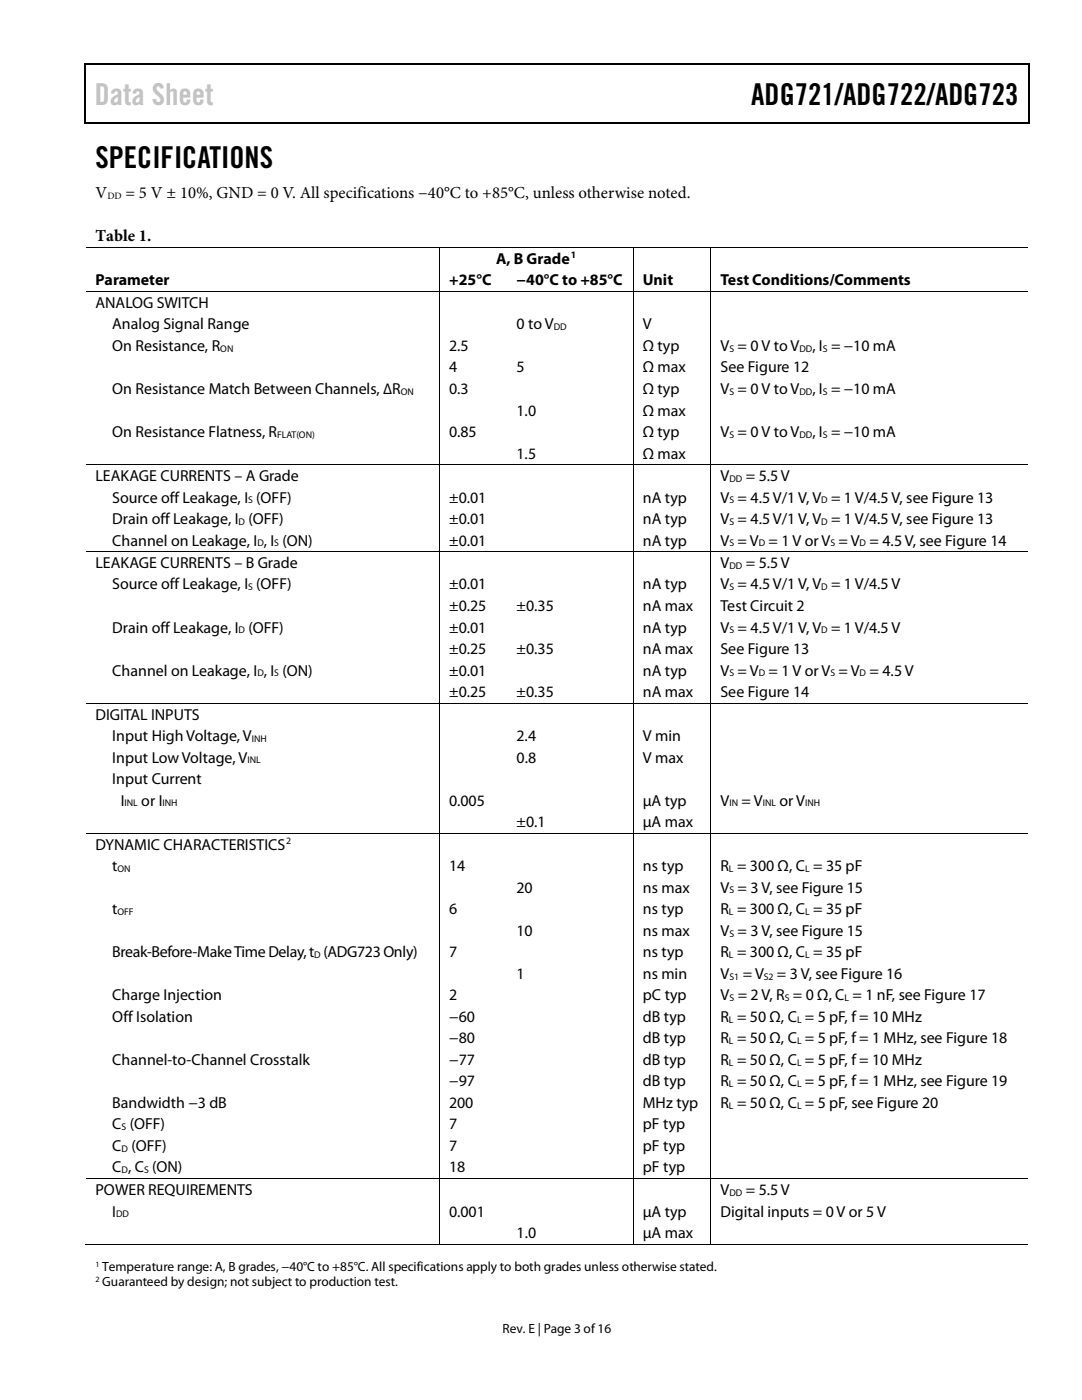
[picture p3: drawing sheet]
<svg xmlns="http://www.w3.org/2000/svg" width="216mm" height="279mm" viewBox="0 0 216 279" stroke-linecap="round" stroke-linejoin="round" font-family="sans-serif">
<defs><g id="words">
<text font-size="6" fill="#c1c1c1" x="18.9" y="20.9">Data Sheet</text>
<g font-size="6">
<text x="149.9" y="20.9">ADG721/ADG722/ADG723</text>
<text x="19" y="33.6">SPECIFICATIONS</text>
</g>
<g font-size="3.3">
<text x="19" y="39.5">V</text>
<text x="25.1" y="39.5">= 5 V ± 10%, GND = 0 V. All specifications −40°C to +85°C, unless otherwise noted.</text>
<text x="19.1" y="48">Table 1.</text>
</g>
<g font-size="3.2">
<text x="99" y="52.6">A, B Grade</text>
<text x="19" y="56.9">Parameter</text>
<text x="89.6" y="56.9">+25°C</text>
<text x="103.1" y="56.9">−40°C to +85°C</text>
<text x="128.3" y="56.9">Unit</text>
<text x="143.8" y="56.9">Test Conditions/Comments</text>
<text x="19" y="61.4">ANALOG SWITCH</text>
<text x="22.4" y="65.7">Analog Signal Range</text>
<text x="103.1" y="65.7">0 to V</text>
<text x="128.3" y="65.7">V</text>
<text x="22.4" y="70">On Resistance, R</text>
<text x="89.6" y="70">2.5</text>
<text x="128.3" y="70">Ω typ</text>
<text x="143.8" y="70">V = 0 V to V</text>
<text x="162.1" y="70">, I = −10 mA</text>
<text x="89.6" y="74.3">4</text>
<text x="103.1" y="74.3">5</text>
<text x="128.3" y="74.3">Ω max</text>
<text x="143.8" y="74.3">See Figure 12</text>
<text x="22.4" y="78.6">On Resistance Match Between Channels, ∆R</text>
<text x="89.6" y="78.6">0.3</text>
<text x="103.1" y="82.9">1.0</text>
<text x="128.3" y="82.9">Ω max</text>
<text x="128.3" y="78.6">Ω typ</text>
<text x="143.8" y="78.6">V = 0 V to V</text>
<text x="162.1" y="78.6">, I = −10 mA</text>
<text x="22.4" y="87.2">On Resistance Flatness, R</text>
<text x="89.6" y="87.2">0.85</text>
<text x="128.3" y="87.2">Ω typ</text>
<text x="143.8" y="87.2">V = 0 V to V</text>
<text x="162.1" y="87.2">, I = −10 mA</text>
<text x="19" y="96">LEAKAGE CURRENTS – A Grade</text>
<text x="103.1" y="91.5">1.5</text>
<text x="128.3" y="91.5">Ω max</text>
<text x="143.8" y="96">V</text>
<text x="148.8" y="96">= 5.5 V</text>
<text x="22.4" y="100.3">Source off Leakage, I (OFF)</text>
<text x="89.6" y="100.3">±0.01</text>
<text x="128.3" y="100.3">nA typ</text>
<text x="143.8" y="100.3">V = 4.5 V/1 V, V = 1 V/4.5 V, see Figure 13</text>
<text x="22.4" y="104.6">Drain off Leakage, I (OFF)</text>
<text x="89.6" y="104.6">±0.01</text>
<text x="128.3" y="104.6">nA typ</text>
<text x="143.8" y="104.6">V = 4.5 V/1 V, V = 1 V/4.5 V, see Figure 13</text>
<text x="19" y="113.3">LEAKAGE CURRENTS – B Grade</text>
<text x="22.4" y="108.9">Channel on Leakage, I , I (ON)</text>
<text x="89.6" y="108.9">±0.01</text>
<text x="128.3" y="108.9">nA typ</text>
<text x="143.8" y="108.9">V = V = 1 V or V = V = 4.5 V, see Figure 14</text>
<text x="143.8" y="113.3">V</text>
<text x="148.8" y="113.3">= 5.5 V</text>
<text x="22.4" y="117.6">Source off Leakage, I (OFF)</text>
<text x="89.6" y="117.6">±0.01</text>
<text x="128.3" y="117.6">nA typ</text>
<text x="143.8" y="117.6">V = 4.5 V/1 V, V = 1 V/4.5 V</text>
<text x="89.6" y="121.9">±0.25</text>
<text x="103.1" y="121.9">±0.35</text>
<text x="128.3" y="121.9">nA max</text>
<text x="143.8" y="121.9">Test Circuit 2</text>
<text x="22.4" y="126.2">Drain off Leakage, I (OFF)</text>
<text x="89.6" y="130.5">±0.25</text>
<text x="89.6" y="126.2">±0.01</text>
<text x="103.1" y="130.5">±0.35</text>
<text x="128.3" y="130.5">nA max</text>
<text x="128.3" y="126.2">nA typ</text>
<text x="143.8" y="130.5">See Figure 13</text>
<text x="143.8" y="126.2">V = 4.5 V/1 V, V = 1 V/4.5 V</text>
<text x="22.4" y="134.8">Channel on Leakage, I , I (ON)</text>
<text x="89.6" y="134.8">±0.01</text>
<text x="128.3" y="134.8">nA typ</text>
<text x="143.8" y="134.8">V = V = 1 V or V = V = 4.5 V</text>
<text x="19" y="143.6">DIGITAL INPUTS</text>
<text x="89.6" y="139.1">±0.25</text>
<text x="103.1" y="139.1">±0.35</text>
<text x="128.3" y="139.1">nA max</text>
<text x="143.8" y="139.1">See Figure 14</text>
<text x="22.4" y="147.9">Input High Voltage, V</text>
<text x="103.1" y="147.9">2.4</text>
<text x="128.3" y="147.9">V min</text>
<text x="22.4" y="152.2">Input Low Voltage, V</text>
<text x="103.1" y="152.2">0.8</text>
<text x="128.3" y="152.2">V max</text>
<text x="22.4" y="156.5">Input Current</text>
<text x="24.1" y="160.8">I</text>
<text x="28.2" y="160.8">or I</text>
<text x="89.6" y="160.8">0.005</text>
<text x="128.3" y="160.8">μA typ</text>
<text x="143.8" y="160.8">V</text>
<text x="148" y="160.8">= V</text>
<text x="155.5" y="160.8">or V</text>
<text x="103.1" y="165.1">±0.1</text>
<text x="128.3" y="165.1">μA max</text>
<text x="19" y="169.5">DYNAMIC CHARACTERISTICS</text>
<text x="22.4" y="173.9">t</text>
<text x="89.6" y="173.9">14</text>
<text x="128.3" y="173.9">ns typ</text>
<text x="143.8" y="173.9">R = 300 Ω, C = 35 pF</text>
<text x="103.1" y="178.1">20</text>
<text x="128.3" y="178.1">ns max</text>
<text x="143.8" y="178.1">V = 3 V, see Figure 15</text>
<text x="22.4" y="182.5">t</text>
<text x="89.6" y="182.5">6</text>
<text x="128.3" y="182.5">ns typ</text>
<text x="143.8" y="182.5">R = 300 Ω, C = 35 pF</text>
<text x="22.4" y="191.1">Break-Before-Make Time Delay, t (ADG723 Only)</text>
<text x="89.6" y="191.1">7</text>
<text x="103.1" y="186.7">10</text>
<text x="128.3" y="191.1">ns typ</text>
<text x="128.3" y="186.7">ns max</text>
<text x="143.8" y="191.1">R = 300 Ω, C = 35 pF</text>
<text x="143.8" y="186.7">V = 3 V, see Figure 15</text>
<text x="103.1" y="195.3">1</text>
<text x="128.3" y="195.3">ns min</text>
<text x="143.8" y="195.3">V</text>
<text x="148.2" y="195.3">= V</text>
<text x="155" y="195.3">= 3 V, see Figure 16</text>
<text x="22.4" y="199.6">Charge Injection</text>
<text x="22.4" y="203.9">Off Isolation</text>
<text x="89.6" y="203.9">−60</text>
<text x="89.6" y="199.6">2</text>
<text x="128.3" y="203.9">dB typ</text>
<text x="128.3" y="199.6">pC typ</text>
<text x="143.8" y="203.9">R = 50 Ω, C = 5 pF, f = 10 MHz</text>
<text x="143.8" y="199.6">V = 2 V, R = 0 Ω, C = 1 nF, see Figure 17</text>
<text x="89.6" y="208.2">−80</text>
<text x="128.3" y="208.2">dB typ</text>
<text x="143.8" y="208.2">R = 50 Ω, C = 5 pF, f = 1 MHz, see Figure 18</text>
<text x="22.4" y="212.5">Channel-to-Channel Crosstalk</text>
<text x="89.6" y="212.5">−77</text>
<text x="128.3" y="212.5">dB typ</text>
<text x="143.8" y="212.5">R = 50 Ω, C = 5 pF, f = 10 MHz</text>
<text x="22.4" y="221.1">Bandwidth −3 dB</text>
<text x="89.6" y="216.8">−97</text>
<text x="89.6" y="221.1">200</text>
<text x="128.3" y="216.8">dB typ</text>
<text x="128.3" y="221.1">MHz typ</text>
<text x="143.8" y="216.8">R = 50 Ω, C = 5 pF, f = 1 MHz, see Figure 19</text>
<text x="143.8" y="221.1">R = 50 Ω, C = 5 pF, see Figure 20</text>
<text x="22.4" y="225.4">C (OFF)</text>
<text x="89.6" y="225.4">7</text>
<text x="128.3" y="225.4">pF typ</text>
<text x="22.4" y="229.7">C (OFF)</text>
<text x="22.4" y="234">C , C (ON)</text>
<text x="89.6" y="229.7">7</text>
<text x="89.6" y="234">18</text>
<text x="128.3" y="229.7">pF typ</text>
<text x="128.3" y="234">pF typ</text>
<text x="19" y="238.5">POWER REQUIREMENTS</text>
<text x="143.8" y="238.5">V</text>
<text x="148.8" y="238.5">= 5.5 V</text>
<text x="22.4" y="242.8">I</text>
<text x="89.6" y="242.8">0.001</text>
<text x="128.3" y="242.8">μA typ</text>
<text x="143.8" y="242.8">Digital inputs = 0 V or 5 V</text>
<text x="103.1" y="247.1">1.0</text>
<text x="128.3" y="247.1">μA max</text>
</g>
<g font-size="2.7">
<text x="20.4" y="253.7">Temperature range: A, B grades, −40°C to +85°C. All specifications apply to both grades unless otherwise stated.</text>
<text x="20.4" y="256.7">Guaranteed by design; not subject to production test.</text>
<text x="100.3" y="266">Rev. E | Page 3 of16</text>
</g>
<g font-size="1.9">
<text x="21.4" y="39.7">DD</text>
<text x="113.9" y="51.6">1</text>
<text x="110.5" y="65.9">DD</text>
<text x="43.9" y="70.2">ON</text>
<text x="145.5" y="70.2">S</text>
<text x="159.5" y="70.2">DD</text>
<text x="164.2" y="70.2">S</text>
<text x="80" y="78.8">ON</text>
<text x="145.5" y="78.8">S</text>
<text x="159.5" y="78.8">DD</text>
<text x="164.2" y="78.8">S</text>
<text x="55.3" y="87.4">FLAT(ON)</text>
<text x="145.5" y="87.4">S</text>
<text x="159.5" y="87.4">DD</text>
<text x="164.2" y="87.4">S</text>
<text x="49.5" y="100.5">S</text>
<text x="145.5" y="96.1">DD</text>
<text x="145.5" y="100.5">S</text>
<text x="163.9" y="100.5">D</text>
<text x="47.6" y="104.7">D</text>
<text x="145.5" y="104.7">S</text>
<text x="163.9" y="104.7">D</text>
<text x="51.4" y="109.1">D</text>
<text x="54.7" y="109.1">S</text>
<text x="145.5" y="109.1">S</text>
<text x="145.5" y="113.5">DD</text>
<text x="151.4" y="109.1">D</text>
<text x="165.7" y="109.1">S</text>
<text x="171.5" y="109.1">D</text>
<text x="49.5" y="117.8">S</text>
<text x="145.5" y="117.8">S</text>
<text x="163.9" y="117.8">D</text>
<text x="47.6" y="126.4">D</text>
<text x="145.5" y="126.4">S</text>
<text x="163.9" y="126.4">D</text>
<text x="51.4" y="135">D</text>
<text x="54.7" y="135">S</text>
<text x="145.5" y="135">S</text>
<text x="151.4" y="135">D</text>
<text x="165.7" y="135">S</text>
<text x="171.5" y="135">D</text>
<text x="50.2" y="148">INH</text>
<text x="49.4" y="152.4">INL</text>
<text x="24.8" y="161">INL</text>
<text x="32.4" y="161">INH</text>
<text x="145.5" y="161">IN</text>
<text x="152.2" y="161">INL</text>
<text x="160.7" y="161">INH</text>
<text x="57.1" y="168.5">2</text>
<text x="23.5" y="174">ON</text>
<text x="145.5" y="174">L</text>
<text x="145.5" y="178.3">S</text>
<text x="160.7" y="174">L</text>
<text x="23.5" y="182.6">OFF</text>
<text x="145.5" y="182.6">L</text>
<text x="160.7" y="182.6">L</text>
<text x="62.7" y="191.2">D</text>
<text x="145.5" y="191.2">L</text>
<text x="145.5" y="186.9">S</text>
<text x="160.7" y="191.2">L</text>
<text x="145.5" y="195.5">S1</text>
<text x="152.4" y="195.5">S2</text>
<text x="145.5" y="199.8">S</text>
<text x="156.6" y="199.8">S</text>
<text x="168.5" y="199.8">L</text>
<text x="145.5" y="204.1">L</text>
<text x="145.5" y="208.4">L</text>
<text x="159" y="204.1">L</text>
<text x="159" y="208.4">L</text>
<text x="145.5" y="212.7">L</text>
<text x="159" y="212.7">L</text>
<text x="145.5" y="217">L</text>
<text x="145.5" y="221.3">L</text>
<text x="159" y="217">L</text>
<text x="159" y="221.3">L</text>
<text x="24.3" y="225.6">S</text>
<text x="24.3" y="229.9">D</text>
<text x="24.3" y="234.1">D</text>
<text x="28.7" y="234.1">S</text>
<text x="145.5" y="238.6">DD</text>
<text x="23.2" y="243">DD</text>
</g>
<g font-size="1.6">
<text x="19" y="252.8">1</text>
<text x="19" y="255.8">2</text>
</g>
</g></defs>
<g fill="#000">
<path d="M16.9 12.7h.2v1h-.2zM16.9 12.7h.2v.3h-.2zM82.5 12.7h.3v.3h-.3zM205.1 12.7h.3v1h-.3zM205.1 12.7h.3v.3h-.3zM16.9 24.4h.2v.2h-.2zM82.3 24.4h.2v.2h-.2zM205.1 24.4h.3v.2h-.3zM87.7 49.2h.1v.2h-.1zM87.7 58.1h.1v.2h-.1zM101.2 58.1h.1v.2h-.1zM126.3 49.2h.2v.2h-.2z"/>
<path d="M126.3 58.1h.2v.2h-.2zM141.8 49.2h.1v.2h-.1zM141.8 58.1h.1v.2h-.1zM87.7 92.7h.1v.1h-.1zM101.2 92.7h.1v.1h-.1zM126.3 92.7h.2v.1h-.2zM141.8 92.7h.1v.1h-.1zM87.7 110h.1v.2h-.1zM101.2 110h.1v.2h-.1zM126.3 110h.2v.2h-.2zM141.8 110h.1v.2h-.1zM87.7 140.3h.1v.2h-.1z"/>
<path d="M101.2 140.3h.1v.2h-.1zM126.3 140.3h.2v.2h-.2zM141.8 140.3h.1v.2h-.1zM87.7 166.2h.1v.2h-.1zM101.2 166.2h.1v.2h-.1zM126.3 166.2h.2v.2h-.2zM141.8 166.2h.1v.2h-.1zM87.7 235.2h.1v.1h-.1zM101.2 235.2h.1v.1h-.1zM126.3 235.2h.2v.1h-.2zM141.8 235.2h.1v.1h-.1zM87.7 248.2h.1v.2h-.1z"/>
<path d="M100.9 248.2h.2v.2h-.2zM126.3 248.2h.2v.2h-.2zM141.8 248.2h.1v.2h-.1z"/>
</g>
<path d="M17 13.7v10.7M17.1 12.8h65.4M82.8 12.8h122.3M205.2 13.7v10.7M17.1 24.5h188" fill="none" stroke="#000" stroke-width=".25"/>
<g fill="none" stroke="#000" stroke-width=".2">
<path d="M17.1 49.3h70.6M17.1 58.2h70.6M87.8 49.4v8.7M87.8 58.3v34.4M87.8 49.3h38.5M87.8 58.2h13.4M101.3 58.2h25M126.4 49.4v8.7M126.4 58.3v34.4M126.4 49.3h15.4M126.4 58.2h15.4M141.9 49.4v8.7"/>
<path d="M141.9 58.3v34.4M141.9 49.3h63.2M141.9 58.2h63.2M17.1 92.8h70.6M87.8 92.8v17.2M87.8 92.8h13.4M101.3 92.8h25M126.4 92.8v17.2M126.4 92.8h15.4M141.9 92.8v17.2M141.9 92.8h63.2M17.1 110.1h70.6"/>
<path d="M87.8 110.2v30.1M87.8 110.1h13.4M101.3 110.1h25M126.4 110.2v30.1M126.4 110.1h15.4M141.9 110.2v30.1M141.9 110.1h63.2M17.1 140.4h70.6M87.8 140.5v25.7M87.8 140.4h13.4M101.3 140.4h25M126.4 140.5v25.7"/>
<path d="M126.4 140.4h15.4M141.9 140.5v25.7M141.9 140.4h63.2M17.1 166.3h70.6M87.8 166.4v68.8M87.8 166.3h13.4M101.3 166.3h25M126.4 166.4v68.8M126.4 166.3h15.4M141.9 166.4v68.8M141.9 166.3h63.2M17.1 235.2h70.6"/>
<path d="M87.8 235.3v12.9M87.8 235.2h13.4M101.3 235.2h25M126.4 235.3v12.9M126.4 235.2h15.4M141.9 235.3v12.9M141.9 235.2h63.2M16.9 248.3h70.8M87.8 248.3h38.5M126.4 248.3h15.4M141.9 248.3h63.2"/>
</g>
<use href="#words"/>
</svg>
